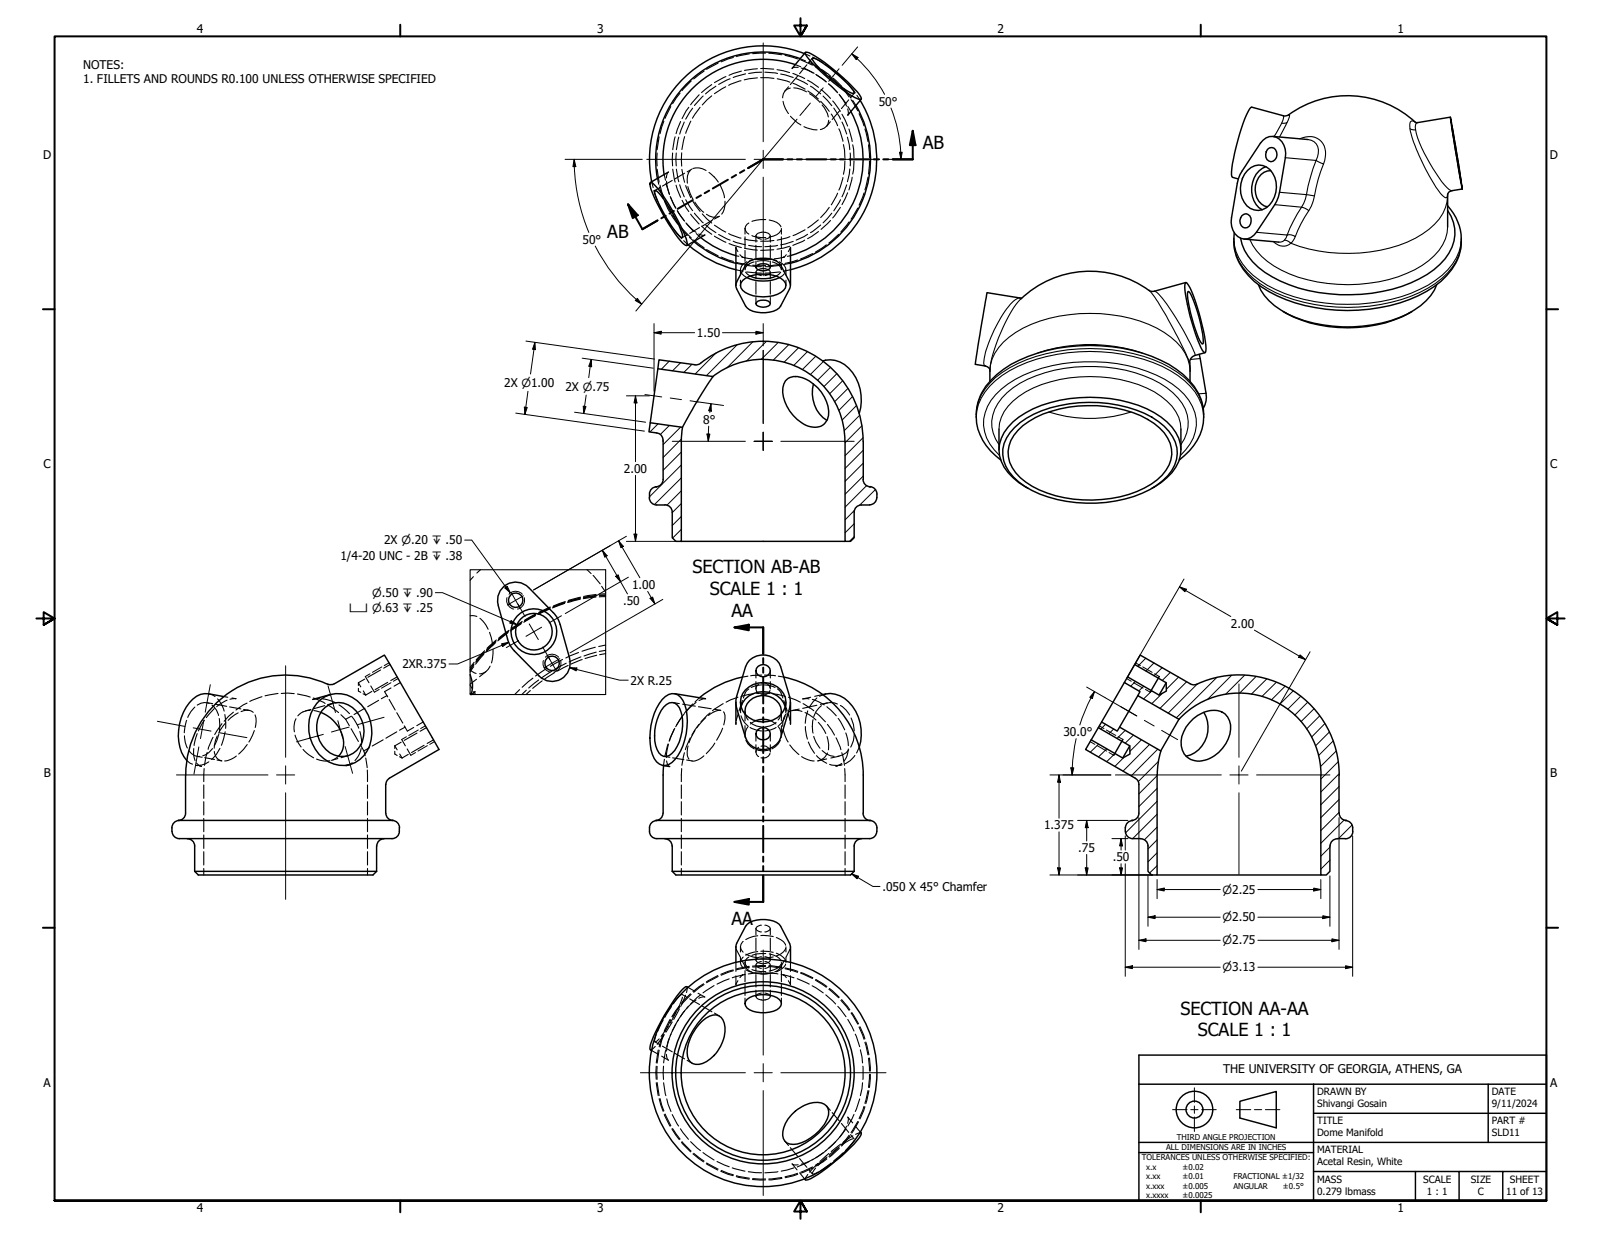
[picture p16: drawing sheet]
<svg xmlns="http://www.w3.org/2000/svg" width="559mm" height="432mm" viewBox="0 0 559 432" stroke-linecap="round" stroke-linejoin="round" font-family="sans-serif">
<defs><g id="words">
<g font-size="6.3">
<text x="322.1" y="52.1">AB</text>
<text x="212" y="83.2">AB</text>
<text x="241.7" y="200.1">SECTION AB-AB</text>
<text x="247.7" y="207.6">SCALE 1 : 1</text>
<text x="255.3" y="215.5">AA</text>
<text x="255.3" y="322.9">AA</text>
<text x="412" y="354.1">SECTION AA-AA</text>
<text x="418.1" y="361.7">SCALE 1 : 1</text>
</g>
<g font-size="4.2">
<text x="68.7" y="11.7">4</text>
<text x="208.4" y="11.7">3</text>
<text x="348.1" y="11.7">2</text>
<text x="487.8" y="11.7">1</text>
<text x="29" y="23.9">NOTES:</text>
<text x="29" y="29">1. FILLETS AND ROUNDS R0.100 UNLESS OTHERWISE SPECIFIED</text>
<text x="306.7" y="36.8">50°</text>
<text x="15.1" y="55.5">D</text>
<text x="540.9" y="55.5">D</text>
<text x="203.3" y="85">50°</text>
<text x="243.3" y="117.7">1.50</text>
<text x="176" y="135.1">2X ⌀1.00</text>
<text x="197.4" y="136.3">2X ⌀.75</text>
<text x="245.4" y="147.9">8°</text>
<text x="15.2" y="163.4">C</text>
<text x="217.7" y="165.1">2.00</text>
<text x="541" y="163.4">C</text>
<text x="134" y="190.1">2X ⌀.20 ↧ .50</text>
<text x="118.8" y="195.4">1/4-20 UNC - 2B ↧ .38</text>
<text x="220.6" y="205.5">1.00</text>
<text x="217.5" y="211.2">.50</text>
<text x="429.6" y="219.1">2.00</text>
<text x="140.5" y="233.3">2XR.375</text>
<text x="220.1" y="239">2X R.25</text>
<text x="371.2" y="257">30.0°</text>
<text x="15.3" y="271.4">B</text>
<text x="541.1" y="271.4">B</text>
<text x="364.4" y="289.5">1.375</text>
<text x="376.4" y="297.4">.75</text>
<text x="388.4" y="300.6">.50</text>
<text x="308" y="311">.050 X 45° Chamfer</text>
<text x="426.9" y="374.6">THE UNIVERSITY OF GEORGIA, ATHENS, GA</text>
<text x="15.2" y="379.3">A</text>
<text x="541" y="379.3">A</text>
<text x="68.7" y="423.2">4</text>
<text x="208.4" y="423.2">3</text>
<text x="348.1" y="423.2">2</text>
<text x="487.8" y="423.2">1</text>
</g>
<g font-size="3.9">
<text x="129.9" y="208.4">⌀.50 ↧ .90</text>
<text x="121.9" y="213.7">⌴ ⌀.63 ↧ .25</text>
<text x="426.7" y="312">⌀2.25</text>
<text x="426.7" y="321.6">⌀2.50</text>
<text x="426.7" y="329.7">⌀2.75</text>
<text x="426.7" y="339.1">⌀3.13</text>
</g>
<g font-size="3.5">
<text x="459.7" y="382.3">DRAWN BY</text>
<text x="520.7" y="382.3">DATE</text>
<text x="459.7" y="386.5">Shivangi Gosain</text>
<text x="520.7" y="386.5">9/11/2024</text>
<text x="459.7" y="392.4">TITLE</text>
<text x="520.7" y="392.4">PART #</text>
<text x="459.7" y="396.6">Dome Manifold</text>
<text x="520.7" y="396.6">SLD11</text>
<text x="459.7" y="402.6">MATERIAL</text>
<text x="459.7" y="406.8">Acetal Resin, White</text>
<text x="459.7" y="412.8">MASS</text>
<text x="496.8" y="412.8">SCALE</text>
<text x="513.3" y="412.8">SIZE</text>
<text x="527" y="412.8">SHEET</text>
<text x="459.7" y="417">0.279 lbmass</text>
<text x="498" y="417">1 : 1</text>
<text x="515.8" y="417">C</text>
<text x="525.7" y="417">11 of 13</text>
</g>
<g font-size="2.8">
<text x="407" y="401.6">ALL DIMENSIONS ARE IN INCHES</text>
<text x="410.7" y="398">THIRD ANGLE PROJECTION</text>
<text x="398.6" y="404.9">TOLERANCES UNLESS OTHERWISE SPECIFIED:</text>
<text x="400" y="408.3">x.x</text>
<text x="400" y="411.6">x.xx</text>
<text x="412.7" y="408.3">±0.02</text>
<text x="412.7" y="411.6">±0.01</text>
<text x="430.5" y="411.7">FRACTIONAL ±1/32</text>
<text x="400" y="415">x.xxx</text>
<text x="400" y="418.3">x.xxxx</text>
<text x="412.7" y="415">±0.005</text>
<text x="412.7" y="418.3">±0.0025</text>
<text x="430.5" y="415">ANGULAR</text>
<text x="447.8" y="415">±0.5°</text>
</g>
</g></defs>
<!-- layer: Hatch (ANSI) -->
<g fill="none" stroke="#000" stroke-width=".35">
<path d="M262.8 119.3l-9.1 9.2M267.5 119.2l-7 6.8M271.6 119.6l-6 5.9M233.6 126l-2.8 2.9M237.6 126.6l-2.8 2.8M241.5 127.2l-2.8 2.8M249.9 123.2l-7.3 7.4M257.3 120.3l-10.7 10.8M275.3 120.3l-5.4 5.4M278.7 121.4l-5 5M281.8 122.7l-4.7 4.9M284.7 124.3l-4.6 4.7"/>
<path d="M287.4 126.2l-4.6 4.5M289.9 128.2l-4.5 4.5M292.1 130.4l-4.5 4.5M294.1 132.9l-4.5 4.5M296 135.6l-4.7 4.6M297.6 138.4l-4.8 4.9M229.7 148l-2.8 2.7M233.6 148.5l-3.2 3.2M237.6 149.1l-6.1 6.1M237.8 157.8l-6.3 6.3M237.8 153.3l-6.3 6.4M299 141.5l-5.1 5.1"/>
<path d="M300 145l-5.3 5.3M300.8 148.7l-5.8 5.9M301.2 152.8l-6.2 6.3M301.3 157.2l-6.3 6.3M237.8 175.8l-3.2 3.1M237.8 171.3l-5.1 5.1M237.8 166.8l-9.3 9.3M237.8 162.3l-11.1 11.1M298.2 178.2l-3.2 3.3M301.3 166.2l-6.3 6.3M301.3 161.7l-6.3 6.3M302.5 169.5l-7.5 7.5"/>
<path d="M305.5 170.9l-5.5 5.4M237.8 180.3l-3.2 3.2M237.8 184.8l-3 3M298.1 187.3l-1.6 1.7M298.1 182.8l-3.1 3.2M396.3 237.9l-1.6 1.6M399.2 239.5l-1.7 1.7M399.9 229.7l-2.8 2.9M402.8 231.4l-2.8 2.9M405.6 233l-2.8 2.9M408.5 234.7l-2.9 2.9M411.4 236.3l-4.3 4.3"/>
<path d="M414.1 238l-9.2 9.3M417.8 238.8l-10.1 10.1M424.6 236.5l-14 14.1M429.9 235.7l-8.5 8.5M434.4 235.7l-6.7 6.7M438.4 236.2l-5.8 5.8M442.1 237l-5.3 5.3M445.5 238.2l-5.1 4.9M448.5 239.6l-4.8 4.7M383.4 259.8l-2.8 2.8M385.9 252.8l-1.7 1.7M388.7 254.4l-1.7 1.7"/>
<path d="M392.7 255l-2.8 2.7M395.6 256.6l-2.9 2.8M398.4 258.3l-4 4M401.3 259.8l-9.3 9.4M402 241.2l-2.8 2.8M405.6 242.1l-3.6 3.5M451.4 241.2l-4.7 4.6M454 243.1l-4.5 4.5M456.4 245.2l-4.5 4.4M458.6 247.5l-4.5 4.4M460.6 249.9l-4.5 4.5M462.4 252.6l-4.6 4.7"/>
<path d="M464 255.5l-4.8 4.8M465.3 258.7l-5.1 5.1M386.3 261.4l-2.9 2.8M389.1 263.1l-2.8 2.8M392.2 264.4l-3.1 3.1M403.9 279.7l-11 11M403.9 275.2l-6.4 6.4M403.9 270.8l-6.4 6.3M404.1 261.5l-9.3 9.3M404.3 265.8l-7 7.1M466.3 262.2l-5.5 5.5M467 265.9l-6 6.1"/>
<path d="M467.4 279.1l-6.4 6.3M467.4 274.6l-6.4 6.3M467.4 270.1l-6.4 6.4M403.9 297.7l-3.2 3.2M403.9 293.2l-3.2 3.2M403.9 288.7l-4.5 4.5M403.9 284.2l-8.5 8.5M464.2 295.7l-3.2 3.2M467.4 283.6l-6.4 6.3M469.1 286.3l-8.1 8.1M471.9 288l-4.7 4.7M403.9 302.2l-2.6 2.5"/>
<path d="M464.2 300.2l-3.2 3.2"/>
</g>
<!-- layer: Hidden (ANSI) -->
<g fill="none" stroke="#000" stroke-width=".38">
<path d="M261.6 18.8l-4.6 .9M267.2 18.5l-4.5 .2M268.4 18.6l4.5 .5M274 19.3l4.4 1.3M280.8 18.7l1.9 .9M283.7 19.9l3.6 2M234.1 37.1l-1.9 4.2M237.4 32.5l-2.6 3.7M240.4 37.5l-2.3 3.9M241.2 28.3l-3.1 3.3M241.7 37.8l-2.4 3.8M244 33.1l-3 3.5"/>
<path d="M244.3 37.5l-2.6 3.8M245.4 33.5l-3 3.3M245.7 24.8l-3.6 2.8M248.4 33.5l-3.3 3.1M248.4 29.5l-3.5 2.8M249.9 30.1l-3.6 2.7M250.6 22l-4 2.2M253.3 30.3l-3.9 2.4M253.4 26.7l-4 2.1M254.8 27.5l-4 2M256 20.1l-4.3 1.5M258.6 28.2l-4.3 1.6"/>
<path d="M258.8 24.8l-4.4 1.5M260.2 25.8l-4.3 1.3M264.4 27.2l-4.6 .7M264.4 24l-4.6 .6M265.5 27.1l4.6 .3M265.5 23.9l4.6 .2M265.8 25.2l-4.5 .5M267 25.2l4.4 .5M271.2 24.3l4.4 1M271.3 27.5l4.4 1.2M272.5 25.8l4.4 1.3M273.3 35.4l.8 2.5 1.1 1.7"/>
<path d="M275.2 30.3l-1.3 1.5M275.8 30.7a3.2 3.2 0 0 0-2.6 3.5M276.7 25.7l4.2 1.7M276.8 29.1l4.2 2M277.1 30.7l2.6 .5 1.8 .9M277.6 22.5l1.9 .8M277.9 27.4l4 2.1M278.4 26.5l-2.6 3M278.6 23.6l-1.3-.1-.8 .4M279.3 20.5l1.9 .8M279.5 20.9l4.1 1.8M279.7 23.7l2.4 .9 1.7 .9"/>
<path d="M280.4 23.7l3.8 1.9M281.6 22.6l-2.5 3.1M281.9 28l3.8 2.5M281.9 31.8l3.7 2.7M282.1 21.7l3.7 1.9M282.6 32.7l3.6 3.1M282.9 30.1l3.5 2.7M283.5 20.3l-1.2 1.5M284.6 23.3l3.8 2.5M284.7 26l3.7 2.6-3.4-2.4M286.4 35.4l3 3.5M286.6 31.2l3.3 3.2"/>
<path d="M286.7 24.2l3.3 2.5M287 36.6l1.8 3 .3 1.2M287.3 33.5l3 3.4M288.1 22.5l3.4 2.5M289.2 29.3l3 2.8M289.2 29.3l3.2 3.1M289.3 26.5l3.4 3M290.1 39.8l2.3 4.1M290.6 35.2l2.7 3.7M290.8 27.3l3 2.9M291 37.7l2.4 3.9M292.2 25.6l3 2.8"/>
<path d="M292.9 32.9l2.4 3.4M293.1 38.7l-2.7 3M293.1 33.3l2.4 3.7M293.5 30.4l2.9 3.4M293.9 39.9l1.9 4.1M294.5 30.9l2.6 3.3M295.8 38l.3 1.2-.2 1M295.9 37.1l1.1 1.8M296 29.2l2.5 3.2M296.2 34.9l-2.5 3M297.1 34.8l2.3 3.9M297.6 35.1l1.2 1.7"/>
<path d="M298.1 32.6l-1.2 1.5M299.1 33.3l1.1 1.7M299.8 39.7l1.8 4.2M229.4 59.1l.7 4.5M229.4 53.4v4.5M230.1 47.8l-.7 4.5M231.7 42.3l-1.3 4.4M234.8 53.4v4.5M234.8 59.1l.8 4.5M235.6 47.8l-.8 4.5M236 53.4v4.5M236.1 59.1l.8 4.3"/>
<path d="M236.9 47.9l-.8 4.4M237.6 42.4l-1.6 4.3M237.9 53.3v4.7M238 59.1l1 4.5M238.8 42.6l-1.6 4.2M239 47.7l-1 4.5M240.9 59.5a5.2 5.2 0 0 0-1 4.4M241.1 42.3l-1.8 4.2M241.6 59l-1.8 1M241.9 58.8a5.5 5.5 0 0 1 4.5 .7M275.9 40.6l2.4 2.3 1.2 .7M280.6 44.2l1.8 .7 2.8 .4"/>
<path d="M289.2 42a3.3 3.3 0 0 1-2.9 3.2M289.8 42.5l-1.3 1.6M292.8 45l1.4 4.3M293.9 42.6l1.6 4.2M294.4 50.5l.4 1.8 .1 2.8M294.9 56.3l-.1 2.7-.4 1.8M295.8 47.9l.8 4.4M296.3 45l1.1 4.4M296.6 59l-.8 4.4M296.7 53.4v4.5M297.6 50.5l.5 4.6M298.1 56.2l-.5 4.6"/>
<path d="M301.9 45l1.1 4.4M303.1 50.5l.4 4.6M303.5 56.2l-.4 4.6M227.5 63.4l.5 2.1M228.2 66.5l1.3 3.9M229.5 62.3l.4 2M229.9 71.3l1.9 3.8M230.2 65.3l1.3 4M230.3 65.5l-1.7 1M230.4 64.6l1.3 4.4M231.8 60.9l.5 2M231.9 70.2l1.8 3.7"/>
<path d="M232.2 70l1.9 4.2M232.3 75.9l2.3 3.5M232.5 63.9l1.2 4M232.7 63.2l.9 4.4M233.3 60.1l-.4 .4-.3 1.6M233.9 68.6l1.9 4M234.1 68.9l1.8 3.7M234.2 74.8l2.3 3.4M234.6 63l-3.4 2M234.8 75.1l2.6 3.7M236 64.6l1.6 4.3M237.1 79.1l2.8 3.1"/>
<path d="M237.2 64.5l1.6 4.2M238.1 69.9l2.3 4M238.1 79.7l3.1 3.3M238.8 77l-2.4-3.5 2.6 3.7M239 60.5l-3.5 2M239.3 64.8l1.8 4.2M239.3 69.7l2.4 3.8M239.4 77.8l2.8 3M239.6 78.1l3.4 3M240.1 65.2l1.8 4.3M241 74.7l3 3.5M241.7 70l2.6 3.8"/>
<path d="M242.4 74.4l3 3.4M242.5 70.5l1.4 2 1.7 1.6M244.2 79.4l-3.5 2.1M244.9 78.9l3.5 2.9M245.1 74.7l3.3 3.2M246.3 78.5l3.6 2.7M246.6 74.8a4.2 4.2 0 0 0 4.4 .7l-1.6 1M247.5 60.2l1.7 1.5 1.5 1.9M248.5 77l-3.5 2M249.4 78.6l3.9 2.4M251.3 64.6l1.2 2.8 .4 1.6M253 70.2a6.4 6.4 0 0 1-1.1 4.5"/>
<path d="M260 79.8l.7 1.5 .7 .4M260 79.8v1.9M261.4 77.9l-1.2 1.1-.2 .8M267.3 76.6l-3.2 .2-1.7 .5M268.5 76.8h.1a4.7 4.7 0 0 1 3.9 2.4M272.7 79.8v1.9M285.6 76.8l-3.7 2.8M286.4 78.5l-3.5 2.7M289.4 72.4l-3 3.5M289.9 77l-3.3 3.1M290.3 74.4l-3 3.4M292.4 67.4l-2.3 4.1"/>
<path d="M293.3 72.4l-2.7 3.7M293.4 69.7l-2.4 3.9M294.2 62l-1.4 4.4M295.5 64.5l-1.6 4.2M295.8 67.3l-1.9 4.1M296.4 77.5l-2.9 3.5M297.4 61.8l-1.1 4.5M299.4 72.6l-2.3 3.9M301.6 67.4l-1.8 4.2M303 61.8l-1.1 4.5M235.2 80.2l2.7 3.1M238.6 84l1.6 1.5"/>
<path d="M239.8 82l-1.7 .9M240.7 82.9l1.5 1.4M242.1 83.8l3.6 2.7M243 81.5l1.5 1.4M243.9 81.7l1.1 .4 1-.1M246.6 87.1l4 2.2M249.4 82.4l4 2.2M250.8 81.9l4 1.9M251.7 89.7l4.3 1.5M254.3 81.5l4.3 1.6M254.4 85l4.4 1.4M255.9 84.2l4.3 1.3"/>
<path d="M256.9 86.4v.1M256.9 94.2l2.4 .5M256.9 91.9l2.4 .5M256.9 89.3l1 .2M256.9 86.6l.7 1.2M257 91.6l4.6 .9M258.3 88.9l1 1M258.4 94.2v1.8M258.4 97.8v1.8M259 89.7l1 .3M259 95.6l1.7 1.3M259.7 89.9l.3 .1"/>
<path d="M259.8 83.4l4.6 .7M259.8 86.7l4.6 .6M260 90l2.6 .4M260 82.7v3.8M260 87.4v3.8M260 92.2v2M260.2 95l1.7 1.4M260.6 94.9l5.1 .4M260.6 92.6l5.1 .5M260.7 91.4a3 3 0 0 0-2.2 3.2M261.3 85.7l4.5 .4M262.4 82.2a10.3 10.3 0 0 0 4.9 .7"/>
<path d="M262.7 92.6l4.5 .1M263.2 91.4a3.6 3.6 0 0 0-3.1 2.6M263.8 90.5h5.1M263.8 82.3a2.02 2.02 0 0 0 1.9 1.2M263.8 95a2.02 2.02 0 0 0 1.9 1.2M263.8 82.3v2.2M263.8 85.6v4.4M263.8 91.1v2.2M263.8 95v2.2M263.8 98.3v4.4M264.2 91.2l1.4-.2 2.9 .2M265.7 81.1h.2"/>
<path d="M265.7 93.8h.2M265.7 81.1a2.02 2.02 0 0 0-1.9 1.2M265.7 93.8a2.02 2.02 0 0 0-1.9 1.2M265.8 90.2l-2 .2-2.1 .6M266.1 81h.5M266.1 93.7h.5M266.8 81.1h.3M266.8 93.8h.3M266.9 90.2l2.1 .2 2.1 .6M267 81.1a2.02 2.02 0 0 1 1.9 1.2 2.02 2.02 0 0 1-1.9 1.2M267 93.8a2.02 2.02 0 0 1 1.9 1.2 2.02 2.02 0 0 1-1.9 1.2M268.9 82.3v2.2"/>
<path d="M268.9 85.6v4.4M268.9 91.1v2.2M268.9 95v2.2M268.9 98.3v4.4M269.6 91.4a3.8 3.8 0 0 1 3.1 2.6M270.1 87.2l-4.6 .2M270.1 83.9l-4.6 .3M271.4 85.7l-4.4 .4M272 91.4a3 3 0 0 1 2.2 3.2M272.1 94.9l-5.1 .4M272.1 92.6l-5.1 .5M272.5 95l-1.6 1.4"/>
<path d="M272.5 80.4a4.7 4.7 0 0 1-4 2.3M272.7 90l-2.5 .4M272.7 82.7v3.8M272.7 87.4v3.8M272.7 92.2v2M272.9 92.2l-4.5 .5M273 89.9l-.3 .1M273.7 95.6l-1.6 1.3M273.7 89.7l-1 .3M274.3 94.2v1.8M274.3 97.8v1.8M274.4 88.9l-1 1"/>
<path d="M275.6 86l-4.4 1M275.7 82.6l-4.4 1.2M275.8 86.6l-.7 1.2M275.9 94.2l-2.5 .5M275.9 91.9l-2.5 .5M275.9 89.3l-1.1 .2M275.9 86.4l-.1 .1M276.9 84.3l-4.4 1.2M278.4 90.7l-4.4 1.2M280.9 83.8l-4.2 1.9M281 80.2l-4.2 2M281.9 81.8l-4 2"/>
<path d="M283.6 88.5l-4.1 1.9M285.7 80.8l-3.8 2.5M288.4 85.5l-3.8 2.5M292.7 81.8l-3.4 3M263.8 103.8v2.2M268.9 103.8v2.2M167.7 198.9l-1.3 1.1M204.9 198.9l1.4 1.3M164.1 214.9l2.3 .3M165.2 201.3l-1.1 1.3M167.5 215.8l1.6 1.7 1.3 2.1M181.9 217.8l-3.8 2.5"/>
<path d="M182.1 217.5l-3.7 2.4M182.1 217.2l-3.7 2.5M182.2 216.9l-3.6 2.4M186.8 215l-4 2.2M186.9 214.5l-3.8 2.2M186.9 214.8l-3.9 2.1M187.1 214.2l-3.9 2.2M191.8 212.6l-4 1.9M192 212.3l-4.1 1.9M192 212.2l-4 1.8M192.1 211.9l-4 1.8M197 210.6l-4.2 1.6"/>
<path d="M197.2 210.4l-4.2 1.6M197.2 210.2l-4.2 1.6M197.3 210l-4.1 1.5M202.5 209.2l-4.4 1.1M202.6 208.7l-4.4 1.2M202.6 208.9l-4.4 1.2M202.6 208.5l-4.2 1.1M207 200.9l2.5 2.9M208 208l-4.4 .7M208 208.4l-4.4 .6M208.1 207.8l-4.5 .7M208.1 207.5l-4.4 .7"/>
<path d="M210 204.7l1.2 1.7M211.3 206.6l.1 .2M211.4 208.3h-2.2M211.4 207.6l-2.2 .2M211.4 207.9l-2.2 .1M211.4 207.3l-2.2 .1M125.1 238.3l.8 1.5M125.1 238.3v1M127.3 237l-2.2 1.3M127.5 236.2l1.3 2.1M129.4 239.5l1.3 2.1M132.8 233.9l-4.4 2.5"/>
<path d="M135.3 238.2l-4.4 2.5M136.1 232l-2.2 1.2M138.6 236.3l-2.2 1.3M139.8 238.3l-2.3 1.2M164.1 239.1l.6 1.2M165.4 232.7l-1.3 1.9M165.4 232.1l-1.3 1.8 2.1 1.2M165.4 231.8l-1.3 1.8M165.5 231.2l-1.4 1.8M166.3 237.1l-2.2 1.7M168.8 228.4l-2.8 3.4M169 227.6l-2.9 3.3"/>
<path d="M169 227.9l-2.9 3.3M169.2 227.1l-3 3.3M169.6 234.4l-2.2 1.8M170.9 220.7l1.1 4.7M171.1 232.5l-.3 .5a3.9 3.9 0 0 1-3.4 2.2M172.1 226.6l-.1 2.7-.5 2.1M172.8 224.5l-3.2 3.1M173 224l-3.2 3.1M173.1 223.8l-3.2 3M173.2 223.4l-3.2 2.9M177.2 220.9l-3.5 2.8M177.4 220.6l-3.5 2.7"/>
<path d="M177.5 220.3l-3.5 2.8M177.7 220l-3.6 2.7M186 236.7l-3.8 3.2M188 237.4l-3.5 2.8M189.2 237.7l-3.3 2.6M191 233.2l-4.1 2.8M192.7 234.3l-3.8 2.4M193.6 234.8l-3.5 2.2M196.3 230.2l-4.2 2.4M197.6 231.5l-3.9 2.2M198.3 232.3l-3.7 2M201.9 227.8l-4.4 1.9"/>
<path d="M202.8 229.3l-4.2 1.8M203.2 230.3l-3.9 1.5M207.8 225.9l-4.7 1.4M208.1 227.6l-4.3 1.4M208.3 228.7l-4.1 1.2M211.4 228.2l-2.1 .3M211.4 227l-2.2 .4M211.4 225.2l-2.4 .5M261 236l-1.9 .3M263.8 234.1v2.6M263.8 237.9v2.6M264.8 238.8l-.8 .8-.2 .9"/>
<path d="M265.6 238.4a2.45 2.45 0 0 1 3.1 1.6M265.9 235.6l-3.9 .3M265.9 239.1l-1.9 .2-1.8 .7M266.8 235.6l3.9 .3M266.8 239.1l1.9 .2 1.8 .7M268.9 234.1v2.6M268.9 237.9v2.6M271.7 236l1.9 .3M64.4 256.9a9 9 0 0 0 1 4.2M65.2 251.5l-.9 4.3M68 246.8l-1.4 1.6-1.1 2M68.8 256.1l-1 4.1"/>
<path d="M71.4 251.4l-2.1 3.7M72.3 245.3l1.9 .3M72.8 242.2l1.4 .4 .9 .5M73 245.6a4.2 4.2 0 0 0-4.2 .5M74 246.1a6 6 0 0 1 2.3 3.6M74.4 257.4l-1.8 4.2M74.8 247.3l-2.8 3.2M75.2 245.8l3.9 .8M75.8 256.9l-.6 1.4-.5 2.9M75.9 244a9 9 0 0 1 2.3 4.2M76.4 256.3l-1.6 4M76.5 250.8l.1 4.4"/>
<path d="M77.5 252.6l-2.6 3.8M78 243.1l1.5 .3M78.5 249.4l.2 4.9M78.6 255.5l-1.3 4.7M78.8 252.3l-2.5 3.6M79.2 244.4l-3.6 2.3M80.1 246.8l4 .7M81 243.6l1.4 .3-2.1 .2M81.5 248.6l-3.3 3.2M83.1 248.9l-2.6 1.7-.9 .9M84.1 248.4a3.9 3.9 0 0 1 4.3 .3M85 247.6l2 .4"/>
<path d="M86.2 245.4l-3.8 2.4M86.3 259.9l-3 3.3M88.8 255l-1.9 4M89 249.6a7.1 7.1 0 0 1 .1 4.3M91.4 243.2l-4.2 1.7M97 242.1l-4.5 .8M98.2 242.1h4.5M103 256.6l.9 2.3 1.2 1.8M103.3 250.9l-.7 2.7 .1 1.9M103.8 242.3l4.5 1M108.3 248a5.5 5.5 0 0 0-4.4 1.9M108.5 247.6l-1.9 .6"/>
<path d="M109.3 243.6l4.2 2M109.5 248l2.5 .7M111.6 243.9l-2.4 .3M112.7 244l2.9 .7 1.7 .7M113.3 246.3l-3.8 1.1M114.5 246.1l3.7 2.6M116.2 245.5l-1.9 .5M118.3 246.1l3.7 3M119 249.5l1.6 1.6M120.6 251.1l1.3 2.2M122.6 254.4l2.5 4.4M122.6 250l-2 1.1"/>
<path d="M122.8 250.1l2.4 4.1M125.1 240.3v.9l.8 .5M125.6 255.3l.6 2.8v2M125.7 259.9l1.3 2.2M126.7 242.2l.9 .4M126.8 241.2l.8 1.4M127.4 247.2l-3.8 2.2M129.8 241.4l-2.2 1.2M132.1 244.5l-3.8 2.2M133.7 258.3l-3.8 2.1M135.1 242.8l-2 1.1M135.8 244.2l2.1 3.6"/>
<path d="M136.5 240.2l-2.3 1.2 1.1 1.9M138.5 248.8l2.1 3.6M138.5 255.5l-3.8 2.2M140 259.1l-2.2 1.2M140.2 258.1l1.3 2.2M141.1 253.4l1.1 1.8 2.2-1.3M141.4 253.8l-2 1.1M145.5 255.9l-4.4 2.5M147.7 252l-2.2 1.3M148.8 254l-2.2 1.3M151.3 258.3l-2.2 1.2M164.7 242l-.6 .1"/>
<path d="M165.4 241.4l.6 1M165.8 241.5l-.5 .3M181.4 240.7l-1.8 1.7M183.7 240.9l-1.6 1.5M185.1 241l-1.5 1.4M233.2 259.7l-1.1 4.3M233.3 259.8l-.7 4.6M234.9 245.2l2.2 .4M235.3 254.6l-1.7 4.1M235.5 254.3l-1.8 4.3M238.2 249.9l-2.4 3.8M238.3 245.8l4.4 .7"/>
<path d="M238.8 249.3l-2.7 3.9M240.9 257.6l-1.7 4.1M241.7 245.7l-2.9 3.3M242.6 255l-2.1 4.3M243 245.2l-3.5 3.2M243.8 246.7l4.4 .7M244 252.9l-2.5 3.7M244.2 243.5l-1.6 1.5M246.3 243.9h-.7l-1.6 .6M246.3 250.5l-3.1 3.6M247.8 248.9l-3.1 3.1M249.4 247.6l2.1 .4a6.3 6.3 0 0 0-4.2 1.7"/>
<path d="M249.5 259.4l-3 3.7M252.2 254.2l-2.1 4.2M252.4 245.6l-3.7 2.5M252.5 248.5a4.6 4.6 0 0 1 .1 4.5M256.9 252.2v.6M257.6 243.4l-4.2 1.7M257.7 249.1l-.7 2.4M258.4 245.1v1.1M258.4 247.3v1M258.6 246.7l-.1 2.1M258.6 249.9l1.3 2.4 1 1M259.1 244.5l-1.2 3.7"/>
<path d="M260 248.3v3.4M260 253.3v3.3M260.2 249.4l.9 1.9M260.3 258.4l.7 1.3 2.3 1.7M261.2 253.5a4.8 4.8 0 0 0-1.1 3.9M261.4 240.5h-.1a4.2 4.2 0 0 0-1.8 3.1M261.8 253.9l2.1 .9 1.9 .3M261.9 252.2a6.1 6.1 0 0 0 3.9 1.5M263 242.2l-4.4 .9M263.7 251.6l-1.8 1.1M263.8 240.5l.2 .8 .8 .8M263.8 256.2v2.5"/>
<path d="M263.8 260v2.5M264.1 242.1h4.5M268.7 241a2.39 2.39 0 0 1-3.1 1.5M268.9 256.2v2.5M268.9 260v2.5M269 251.6l1.8 1.1M269.7 242.2l4.4 .9M270.9 252.2a6.4 6.4 0 0 1-4 1.5M270.9 253.9a8.4 8.4 0 0 1-4 1.2M271.3 240.5h.2a4.5 4.5 0 0 1 1.7 3.1M271.5 253.5a4.8 4.8 0 0 1 1.1 3.9M272.4 258.4l-.7 1.3-2.3 1.7"/>
<path d="M272.6 249.4l-1 1.9M272.7 248.3v3.4M272.7 253.3v3.3M273.4 254.7l.5 2 1.2 2.3M273.6 244.5l1.2 3.7M274.1 249.9l-1.2 2.4-1.1 1M274.1 246.7l.2 2.1M274.3 245.1v1.1M274.3 247.3v1M274.4 249.2a5.4 5.4 0 0 0-1.2 4.4M275.1 249.1l.6 2.4M275.2 243.4l4.1 1.7"/>
<path d="M275.8 252.2l.1 .6M279 247.5l-2.5 .5M279.9 248.3l-2.3-.4-2.3 .6M280.3 245.6l3.7 2.5M281 248.7l1.4 .8 2.4 1.8M281.1 253.6l.7 4.4M281.9 248.2l-.6 2.1-.2 2.2M282.1 259l2.2 4M283 243.4l-2.8 .6h2.2M283.5 244.2l2.3 .8 1.9 1.1M283.8 251.2l-.3 2.4 .3 2.3M284 257a10.2 10.2 0 0 0 2.2 4.2"/>
<path d="M284.9 248.9l3.2 3.1M285.1 243.6l-1.3 1.4-1.4 2.1M285.1 246.2l-4.9 1.1M285.6 252.2l1.1 1.2 1.5 2.6M286.7 246.3a7.4 7.4 0 0 0-2.7 3.8M287.1 242.4l-2.7 .7M287.7 245.7a5.3 5.3 0 0 1 4.6 0M288.2 242.3l-2.1 .8M288.6 246.7l3.2 3.2M288.7 257.1a8.8 8.8 0 0 1 .4 4.6M288.8 252.9l2.5 3.7M288.8 245.4l-2.5 .5"/>
<path d="M291.8 257.6l1.7 4.1M292.5 250.8l2.3 4M293.3 246.3a8.6 8.6 0 0 1 3.2 3.3M295.2 255.8l.6 2.2 .3 2.3M297.1 250.6a10 10 0 0 1 1 4.5M298.1 256.3a8.4 8.4 0 0 1-1.2 4.5M65.2 265.4l2 1.4M65.9 262.1a4 4 0 0 0 3.8 1.9M67.6 261.3v1.8l.5 2.4M68.3 267.1l.7 .2M68.6 266.4l.9 .8 .9 .3-.7-.1M68.8 264l1.7 .4"/>
<path d="M71.1 274v4.7M71.1 279.8v4.7M71.2 268.3l-.1 4.6M71.4 264.5l3.5 .6M72.3 262.6l-.9 4.5M72.9 265.9a6.4 6.4 0 0 1-4.6 1.2M74.2 261.3a6.1 6.1 0 0 1-3.5 2.5M74.8 262.3a3.3 3.3 0 0 0 2.5 3.3M75.8 265.3l1.7 .3M76.8 261.2l-1.2 2.1-1.7 1.8M82.5 263.9l-1.6 1-2.5 .7M105.8 261.6l1.3 1.4 2.4 1.5"/>
<path d="M110.5 265l3 .7 1.6-.1M117.9 264.8l-2.2 .6M118.2 264l-2 1.2M121.3 263.8l-2.2 .7M122.9 266.3l-2.1 1M126 261.3l-.6 2-1.5 2.2M127 262.1l.4 1.7M127.6 264.6l.5 3.4M128.2 268.8l.1 4.1M128.3 274v4.7M128.3 279.8v4.7M129 261l-2 1.1"/>
<path d="M137.8 260.3l.8 1.4M137.8 260.3v1M137.8 262.3v.9l.8 .5M139.4 264.2l.9 .4M139.5 263.2l.8 1.4M142.1 261.4l1.3 2.3M142.5 263.3l-2.2 1.3M148 260.2l-4.4 2.5M231.8 264l2 .4M231.9 265l-.3 2.2M232.7 265.6l.6 1.8 .4 .2M234.8 264.5l3.9 .7"/>
<path d="M237.8 274v4.7M237.8 279.8v4.7M237.9 268.3l-.1 4.6M238.9 262.8l-.9 4.3M239.6 265.3l2 .3M240.2 260.4a4.6 4.6 0 0 0 .3 4.6M245.7 263.8a5.4 5.4 0 0 1-4.3 1.8M263.8 262.5l.2 .8 .8 .8M264.3 261.7a5.8 5.8 0 0 0 4.1 0M264.8 260.9l-.8 .8-.2 .8M265.6 260.5a2.35 2.35 0 0 1 3.1 1.5M268.7 263a2.35 2.35 0 0 1-3.1 1.5"/>
<path d="M275.7 260l3.1 3.4M279.8 264.1l2.3 1.1 2.1 .4M285 263.8l2 1.8 1.5 .8M287 262l1.3 1.1 1.5 .7 1.3 .2M288.5 264.9l-2.9 .7M288.8 262.8v.1a4.7 4.7 0 0 1-3.5 2.7M289.6 266.8a7.8 7.8 0 0 0 4.3 .2M292.9 264l-2.9 .6M293.6 267.1l-.6 .1M293.8 262.8l1 4.3M293.8 266.5l-2 1 .6-.2M294.8 268.3l.2 4.6"/>
<path d="M295 274v4.7M295 279.8v4.7M296.1 261.4l-.6 2.8-.9 1.5M296.2 261.7a5.7 5.7 0 0 1-3.9 2.3M298.4 263.7a7.6 7.6 0 0 1-3.4 2.9M299.9 260.8l-.9 2M71.1 285.7v4.6M71.1 291.5v4.7M71.1 297.3v4.6M128.3 285.7v4.6M128.3 291.5v4.7M128.3 297.3v4.6"/>
<path d="M237.8 285.7v4.6M237.8 291.5v4.7M237.8 297.3v4.6M295 285.7v4.6M295 291.5v4.7M295 297.3v4.6M71.1 303.1v2.3M128.3 303.1v2.3M237.8 303.1v2.3M295 303.1v2.3M255.9 338.6l-4.3 1.5M256 338.8l-4.3 1.6"/>
<path d="M256.9 330.5v.4M256.9 336v3.1M257 331.3l1.4 2.8M258.4 330.5l.2 .8 .8 1.1M258.4 336l.2 .9 .8 1M258.4 330.5v1.8M258.4 334.1v1.9M259 335.3a5.8 5.8 0 0 0 3.3 4M259.4 328.6l-.8 1-.2 .9M259.4 334.1l-.8 1-.2 .9M260 336l.2 .7 1.2 1.2M260 336v1.9"/>
<path d="M260 338.8v3.9M260.3 333.1l2.6 1 1.6 .2M260.3 338.5l1.1 .6 3.1 .8M261.4 334.1l-1.2 1.1-.2 .8M261.5 337.3l-4.5 1M261.6 337.6l-4.6 .9M262.4 338.5a10.3 10.3 0 0 0 4.9 .7M263.7 339.7a10.8 10.8 0 0 0 5.3 0M263.8 324.2a2.11 2.11 0 0 0 1.9 1.1M263.8 336.9a2.11 2.11 0 0 0 1.9 1.1M263.8 335.2a1.85 1.85 0 0 0 1.9 1.1M263.8 324.2v2.1"/>
<path d="M263.8 327.5v4.4M263.8 332.9v2.3M263.8 336.9v2.1M264.5 326.6l-1.6 .3-2.6 1.1M264.5 332.2l-1.6 .2-2.6 1M265.6 326.6l4.3 .4M265.6 332l4.3 .4M265.7 336.4h.2M265.7 323a2.02 2.02 0 0 0-1.9 1.2M265.7 335.7a2.02 2.02 0 0 0-1.9 1.2M265.7 333.9a2.02 2.02 0 0 0-1.9 1.3M265.8 339.6l-4.6 .4"/>
<path d="M266.1 336.4h.5M266.8 336.4h.3M267 339.6l4.5 .4M267 323a2.02 2.02 0 0 1 1.9 1.2 2.11 2.11 0 0 1-1.9 1.1M267 335.7a2.02 2.02 0 0 1 1.9 1.2 2.11 2.11 0 0 1-1.9 1.1M267 333.9a2.02 2.02 0 0 1 1.9 1.3 1.85 1.85 0 0 1-1.9 1.1M267.2 337.4l-4.5 .2M267.2 337.1l-4.6 .1M267.3 332.9h-.2a9.3 9.3 0 0 0-4.7 .6M268.4 337.4l4.5 .5M268.4 337.1l4.5 .5M268.5 333h.1a4.9 4.9 0 0 1 3.9 2.4"/>
<path d="M268.9 324.2v2.1M268.9 327.5v4.4M268.9 332.9v2.3M268.9 336.9v2.1M269.9 334l-4.3 .4M269.9 339.5l-4.3 .4M271 327.3a5.3 5.3 0 0 1 3.2 2.6M271 332.7a5.1 5.1 0 0 1 3.2 2.8M272.5 336.6a5 5 0 0 1-4 2.4M272.7 336v1.9M272.7 338.8v3.9M273.7 335.3a5.4 5.4 0 0 1-3.3 4"/>
<path d="M274 338.1l4.4 1.3M274.1 337.9l4.3 1.2M274.2 331a4.2 4.2 0 0 1-3.2 2.7M274.2 336.5a4.5 4.5 0 0 1-3.2 2.7M274.3 330.5v1.8M274.3 334.1v1.9M275.7 331.3l-1.3 2.8M275.9 330.5l-.1 .4M275.9 336v3.1M279.5 339.7l4.1 1.9M279.5 339.5l4.2 1.8M231.5 356.1l-2 4"/>
<path d="M233.3 358.1l-2.5 3.7M233.9 355.9l-2.1 4.1M234.1 356l-1.9 4.1M234.4 351.3l-2.4 3.9M234.6 356.7l-2.2 3.6M235.8 357.5l-1.9 4M236 353.3l-2.1 3.9M236.9 355.9l-2.3 4M237.1 352.2l-2 3.7M237.1 351.2l-2.6 3.7M237.4 351.3l-2.6 3.7M238 347.2l-1.7 1.4-1.3 1.8"/>
<path d="M238.1 347.2l1.7 1M238.2 348.1l-1.7 4.2M239 352.9l-2.6 3.7M239.3 347.4l-1.7 3.9M239.7 344.4l.2 .3-.3 1.8M240.2 344.7l2.3 1.3M240.3 351.3l-2.8 3.6M240.7 348.7l3.5 1.9M241 346.9l-3.1 3.3M241.2 347.2l-3.1 3.3M243 349.1l-3.4 2.9M243.6 346.7l2.4 1.3h-1l-1.1 .5"/>
<path d="M244.5 347.3l-3.5 3.2M245 351.2l3.5 2M245.6 343.4l-3.7 2.7M245.7 343.7l-3.6 2.7M249.2 344l-3.8 2.6M249.4 353.6l1.7 1M250.5 340.6l-4 2.2M250.6 340.8l-4 2.2M254.5 341.7l-4.2 1.8M256.9 340.6v3.2M257.6 342.3l-.7 1.1M259.3 340.3l-1 .9"/>
<path d="M259.7 340.2h.3l-4.4 1.1M260 343.7v3.8M260 348.4v1.9M263.8 347.9a1.85 1.85 0 0 0 1.9 1.1M263.8 340.2v4.4M263.8 345.6v2.3M265.7 349.1h.2M265.7 346.6a2.02 2.02 0 0 0-1.9 1.3M266.1 349.1h.5M266.8 349.1h.3M267 346.6a2.02 2.02 0 0 1 1.9 1.3 1.85 1.85 0 0 1-1.9 1.1M268.9 340.2v4.4"/>
<path d="M268.9 345.6v2.3M272.7 340.2l4.4 1.1M272.7 343.7v3.8M272.7 348.4v1.9M272.7 340.2h.3M273.4 340.3l1 .9M275.1 342.3l.7 1.2M275.9 340.6l-.1 3.1M278.3 341.6l4.1 1.9M283.5 344.1l3.8 2.5M284.6 342.1l3.8 2.5M284.7 341.9l3.9 2.5"/>
<path d="M288.2 347.3l3.5 3.2M289.3 345.3l3.4 3M289.5 345.1l3.4 3M292.4 351.3l2.9 3.6M293.5 349.2l2.9 3.5M293.8 348.9l2.8 3.6M295.9 355.9l2.2 4M297.1 353.6l2.3 3.9M297.3 353.4l2.4 4M299.8 358.5l1.8 4.3M300.2 358.4l1.7 4.2M227.5 366.7l2.3 1.3"/>
<path d="M228.6 363.7l1.7 1M228.7 365.3l-.8 .8-.9 .4M229 361.1l-.5 1.5v1.1l.9-.4 .7-.7M229 378l.7 4.5M229 372.2v4.5M229.4 377.9l.7 4.5M229.4 372.2v4.5M229.7 366.5l-.7 4.5M230.1 366.6l-.7 4.5M231.2 365.2l3.4 2M231.5 361.1l-1.4 4.3M231.6 372.2v4.6"/>
<path d="M231.6 378l.8 4.5M231.7 361.1l-1.3 4.4M231.8 361.2l-2.4 3.4M232.4 366.5l-.8 4.5M232.6 368l.3 1.6 .4 .5-2.4-1.4M233.6 362.6l-.9 4.3M234.2 361l-1.5 4.4M235.5 367.7l3.5 1.9M239.8 370.1l1.8 1.1M298.5 361l1.5 4.4M300.3 366.5l.8 4.5M301.1 378l-.8 4.5"/>
<path d="M301.2 372.2v4.6M301.9 363.9l1.1 4.3M302.2 363.7l1.1 4.5M303.1 369.4l.4 4.5M303.5 375l-.4 4.6M303.5 369.3l.3 4.6M303.8 375l-.3 4.6M230.1 383.5l1.4 4.4M230.4 383.5l1.3 4.3M231.8 389l2.1 4.1M232.2 388.9l1.9 4.1M232.7 383.6l1.5 4.4"/>
<path d="M234.5 394.1l2.6 3.7M234.6 389.1l2.3 4M234.8 394l2.6 3.6M237.5 394l2.8 3.7M237.9 398.7l3.1 3.4M238.1 398.5l3.1 3.3M241 398.5l3.5 3.1M273.9 398.3l1.3 1.6M288.5 386.1l1.3 1.5M290.4 388.4l2.7 3M291.7 398.5l-3.5 3.2M292.4 397.8l-3.2 3.1"/>
<path d="M293.4 399.4l-3.3 2.6M293.7 392.2l2.5 3.1M295.3 394.1l-2.9 3.6M295.5 393.1l-2.4 3.8M296.4 396.3l-2.9 3.5M296.6 396.5l-2.8 3.5M296.9 396l1.2 1.6M297.6 392l-1.7-2 .2 .8-.3 1.3M297.7 396.5l-3.4 2.3M297.8 397.5l-1.4 .5-2.5 1.7M298 398.2l-2.9 3.4M298.1 389l-2.2 4.1"/>
<path d="M298.5 393.1l1.7 2M299.4 391.5l-2.3 3.9M299.7 391.6l-2.4 3.9M300 383.6l-1.5 4.4M300.6 395.5h-1l-1 .5M301.6 386.2l-1.8 4.3M301.9 386.3l-1.7 4.3M303 380.7l-1.1 4.4M303.3 380.7l-1.1 4.6M241.9 402.8l3.7 2.8M242.1 402.6l3.6 2.7M245.4 402.3l3.8 2.6"/>
<path d="M246.5 406.2l4 2.2M246.6 406l4 2.1M250.3 405.4l4.2 1.9M251.6 408.9l4.3 1.5M251.7 408.6l4.3 1.5M255.6 407.7l4.4 1.1M257 410.7l4.5 .9M257 410.4l4.6 .9M261.2 409l4.6 .4M262.6 411.7l4.6 .2M262.7 411.4l4.5 .1M271.5 409l-4.5 .4"/>
<path d="M272.9 411l-4.5 .5M272.9 411.4l-4.5 .5M275.8 400.6l2.6 3.1M277.1 407.7l-4.4 1.1M278.4 409.6l-4.4 1.2M278.4 409.9l-4.3 1.2M278.6 406.6l-1.3 .1-.8-.4 1.7 2.1M279.1 404.4l2.5 3.1M279.1 409.4l1.7 2.1M281.9 410l-.8 1.5v.4M282.3 408.2l1.2 1.6M282.4 405.4l-4.1 2"/>
<path d="M283.6 407.4l-4.1 1.8M283.7 407.7l-4.2 1.8M283.8 404.7l-4.1 1.7M284.7 407.7a2.04 2.04 0 0 0-1 2.1l1.8-.6M285.4 406.1l-2.8 3.1M287.3 402.4l-3.8 2.5M288.4 401.6l-3.7 2.5M288.4 404.3l-3.8 2.5M288.6 404.6l-3.9 2.5M288.7 403.9l-3.3 3M289.3 402.7l-3.1 2.7M290.1 406l-3.7 2.6"/>
<path d="M292.7 400.6l-3.4 3.1M292.9 400.9l-3.4 3M293 400.3l-3.5 2.8M294.3 402.4l-3.3 2.9"/>
</g>
<!-- layer: Visible (ANSI) -->
<g fill="none" stroke="#000" stroke-width=".51">
<path d="M280.8 18.7a39.7 39.7 0 0 0-53.3 44.8M281.1 18.3l-4.6 5.6M281.2 18.2a14.3 14.3 0 0 1 6.3 3.4 57.3 57.3 0 0 1 13 12.3l.2 .5-.2 .3a12.5 12.5 0 0 1-6.3-3.3 59.9 59.9 0 0 1-13-12.3zM277.5 22.5a35 35 0 0 0-45.7 38.4M279.3 20.5a37.5 37.5 0 0 0-49.9 41.8M283.7 20.3a25.7 25.7 0 0 1 9 6l3.7 3.5 1.5 1.8 .2 1a3.7 3.7 0 0 1-2.8-1.1 46 46 0 0 1-11.6-10.5zM297 38.9a34.9 34.9 0 0 1-21.1 50.3M298.8 36.8a37.5 37.5 0 0 1-22.9 55.1M300.2 35a39.7 39.7 0 0 1-24.3 59.2M300.6 34.6l-4.7 5.6M435.4 59.5a5.5 5.5 0 0 1 9.5 2.4 8.9 8.9 0 0 1-4.3 11.3 5.8 5.8 0 0 1-7.1-4 9.5 9.5 0 0 1 1.9-9.7zM440.8 49a4.6 4.6 0 0 1 4.9-1 4.6 4.6 0 0 1 2.9 4v3.1l-2.4 13.6-1.3 2.7-6.4 9.7a4.5 4.5 0 0 1-4.3 2.3 4.5 4.5 0 0 1-3.9-3l-.6-2.9 .1-1.4 2.4-13.7 1.4-2.8z"/>
<path d="M441.8 58.2a8.8 8.8 0 0 0-1.3 15M442.4 52.1a1.96 1.96 0 0 1 2.4-.3 1.96 1.96 0 0 1 .9 2.2 1.98 1.98 0 0 1-1.5 2.3 1.98 1.98 0 0 1-2.4-1.4l.2-1.9zM443.5 59.6a6.3 6.3 0 0 0-5.2 8.1 5.4 5.4 0 0 0 4.1 4.5M444.3 47.6l12.2 1.1M494.1 42.8a35.1 35.1 0 0 0-44.8-2.5l-.9 .2-11.5-3.1a11.5 11.5 0 0 0-3.1 5.8 68 68 0 0 0-4 17.8l.4 .9 2 .6M506.2 40.9l4.1 25.1zM506.2 40.9l-11.4 1.9-.8-.1M506.7 44.1l3.1 18.7zM226.9 63.8l.3-.1a16.3 16.3 0 0 1 5 5.8 65.6 65.6 0 0 1 7.6 15v1.1a2.39 2.39 0 0 1-2.2-1.5 66.9 66.9 0 0 1-10.7-19.1zM228.5 66.5a3.2 3.2 0 0 1 2.3 1.8 49.8 49.8 0 0 1 7.5 14l-.2 .7a24.7 24.7 0 0 1-6.5-8.6l-2.2-4.7a4.8 4.8 0 0 1-.9-3.2zM233.3 60.1l-6.3 3.6M433.5 75.3a1.92 1.92 0 0 1 2.3-.3 1.92 1.92 0 0 1 .9 2.2 2.02 2.02 0 0 1-2.1 2.4 2.02 2.02 0 0 1-1.8-2.6z"/>
<path d="M505.3 67.8v11.4M505.3 73.5a13.5 13.5 0 0 1-1 16.9 37.9 37.9 0 0 1-21.8 11.3 60.6 60.6 0 0 1-35.7-3.6 24 24 0 0 1-13.3-12.8l-.5-2.2M505.3 71.8a17.9 17.9 0 0 1-2.4 26.4 47.7 47.7 0 0 1-25 9.7 59.8 59.8 0 0 1-35.1-6.2 22.2 22.2 0 0 1-12-14.8v-5.7M510.3 66l-3.4 .5a1.68 1.68 0 0 0-1.6 1.4M240.2 85.4a39.7 39.7 0 0 0 16.6 8.8M242.2 84.3a37.5 37.5 0 0 0 14.6 7.6M244.5 82.9a34.9 34.9 0 0 0 12.3 6.3M246 82l-6.3 3.7M256.9 86.4v13.2M259.2 97.9a12.7 12.7 0 0 1 13.3-.7 2.61 2.61 0 0 1 1.8 2.4 2.61 2.61 0 0 1-1.8 2.5 12.8 12.8 0 0 1-13.3-.8 2.31 2.31 0 0 1 0-3.4zM260.7 96.9a14.1 14.1 0 0 0 11.4 0M260.8 91.8a10.1 10.1 0 0 1 11.2 0l3.8 7.5-.2 1.5-3.1 6a7.4 7.4 0 0 1-6.9 2.4 6.7 6.7 0 0 1-5.4-2.4l-3.1-6-.2-1.5 3.3-6.8z"/>
<path d="M261.9 96.4a11.6 11.6 0 0 0 9 0M264 92.8a3.9 3.9 0 0 1 4.7 0l.2 .5a2.6 2.6 0 0 1-3.5 1.1l-1.4-.6-.2-.5zM275.9 86.4v13.2M413.8 98.7l.2-.1 .3 .3a44 44 0 0 1 5.2 14.5l1.4 7.1a2.37 2.37 0 0 1-.4 2.6 13.6 13.6 0 0 1-3.2-6.4 61.8 61.8 0 0 1-3.7-17.4zM413.9 98.6l-11 3.1h-.9l-.9-.4M434.1 83.4l12.2 1.1M439.2 99.4a20.1 20.1 0 0 0 10.3 10.3 50.7 50.7 0 0 0 41.7 0 20.1 20.1 0 0 0 10.3-10.3M264 105.5a3.9 3.9 0 0 1 4.7 0l.2 .5a2.6 2.6 0 0 1-3.5 1.1l-1.4-.6-.2-.5zM356.6 104l-12-1.8-4.2 24.8v.2l3.5 .6a1.91 1.91 0 0 1 1.6 1.2M401.1 101.4a34.9 34.9 0 0 0-44.9 3.1M414.6 101.9l.2-.2a14.5 14.5 0 0 1 2.8 6.2 43.4 43.4 0 0 1 2.4 11.9l-.2 .3a3.5 3.5 0 0 1-1.6-2.4 52.5 52.5 0 0 1-3.7-15.3zM447.9 108.8a47.5 47.5 0 0 0 44.9 0"/>
<path d="M229.6 128.7l-2.7 18.9M242.6 127.4l1.2-.2a35 35 0 0 1 37.2-4.8 35 35 0 0 1 20.2 31.6M242.6 127.3l-12.6-1.7-.4 3.1 19.3 2.7M248.9 131.4a178.7 178.7 0 0 0-10.7 17.8M266.4 125.4a28.6 28.6 0 0 0-17.6 6M266.4 125.5a28.5 28.5 0 0 1 28.5 28.5l.1 35h1.9l1.2-1.3 .1-9.5 .9-1.4 1.5-.5M274.1 133a5.4 5.4 0 0 1 6.7-.9 13.7 13.7 0 0 1 8.4 12.9 4.9 4.9 0 0 1-7.1 3.8 14.4 14.4 0 0 1-8.9-13.4zM283.9 134a11.6 11.6 0 0 0 4.7 12.7M287.1 126a9.2 9.2 0 0 1 10.5 4 16 16 0 0 1 2.3 14.3M345.5 128.8v4.3M415.4 129.5v3.6M418.6 123.7l2.3 13.6a7.4 7.4 0 0 1-.9 5.2"/>
<path d="M420.6 123.1l-3.5 1a2.78 2.78 0 0 0-1.7 3.6v1.9M231.4 153.6v.4M231.5 154.1l-.1 13.8-.9 1.5-2.9 1.1-.7 .8-.2 1.1M238.2 149.2l-11.3-1.6-.4 3.1 2.7 .4a2.51 2.51 0 0 1 2.3 2.6M238.2 149.2l-.4 4.9v34.9h-1.9l-1.3-1.3v-9.5l-.9-1.4-1.6-.6M301.3 154.1v13.3M348.7 149.8v7.2M354.1 149.2a32.7 32.7 0 0 1 19-8.2 47.3 47.3 0 0 1 28.9 4.6 16.7 16.7 0 0 1 8.8 10.7 12.4 12.4 0 0 1-5 11.5 38.2 38.2 0 0 1-23.2 7.8 44.5 44.5 0 0 1-24.9-5.8 14.9 14.9 0 0 1-7.7-11 11.5 11.5 0 0 1 4.1-9.6zM355.3 150.2a32.7 32.7 0 0 1 21-8.5 43.2 43.2 0 0 1 24.3 4.7 14.2 14.2 0 0 1 8.4 12.2 14.1 14.1 0 0 1-7.2 10.4 44.1 44.1 0 0 1-33.4 4 26.9 26.9 0 0 1-13.9-8 10.5 10.5 0 0 1 .8-14.8zM412.2 149.8v7.2M226.6 173.7l.3 1.1 1.2 1.2 1.1 .3h2.9M226.7 172.5v1.2"/>
<path d="M300.7 176.3h2.8M301.2 167.4l.6 1.6 .9 .7 1.1 .2h-.3M303.5 169.9l1.6 .5 .7 .9 .3 1.1M306 173.7l-.5 1.6-.9 .7-1.1 .2M306.1 172.5v1.2M349.3 160.6a18.6 18.6 0 0 1-8.3-18.6l.2-1.2a20.2 20.2 0 0 1 9.1-11.9 56.3 56.3 0 0 1 37.7-7.9 47.1 47.1 0 0 1 25 9.7 18.4 18.4 0 0 1 7.1 13.9 17.7 17.7 0 0 1-6.7 14.4l-1.8 1.6M358.9 170.5a20.2 20.2 0 0 1-9.4-9.4 11.3 11.3 0 0 1 2.4-12 31.3 31.3 0 0 1 18.1-9.4 49.4 49.4 0 0 1 32.9 4.4 17.1 17.1 0 0 1 9.1 10.9 12.4 12.4 0 0 1-4.7 11.8l-2 1.7-3.3 2M237.8 189h57.2M184.5 205.1a6.3 6.3 0 0 0-7.7-1.1 6.3 6.3 0 0 0-2.9 7.2l3.3 11.9M184.5 205.1l9.1 9.3 1.1 1.7 .8 1.9M195.5 218l3.3 11.8M114.4 238.9a34.9 34.9 0 0 0-49.6 31.6"/>
<path d="M116.7 238.7l-1.4 .3-.9-.2M116.7 238.7l17.5-10 2.4 4 16.6 28.9-17.3 10.1M164.1 235.5a8.6 8.6 0 0 1 .2 6.9M177.1 223.1l.8 1.9 1.2 1.7 9.1 9.3M198.8 229.9a6.3 6.3 0 0 1-3 7.1 6.3 6.3 0 0 1-7.6-1M259.1 236.3a35 35 0 0 0-14.9 7.2M261.6 230.4a6.8 6.8 0 0 1 10.9 2.3l3.3 11.7-.2 2.8-3.1 10.3a6.6 6.6 0 0 1-6.1 4.2 6.6 6.6 0 0 1-6.2-4.2l-3.1-10.3-.2-2.8 3.3-11.7zM264.6 232.6a2.45 2.45 0 0 1 2.9-.3 2.45 2.45 0 0 1 1.2 2.6 2.6 2.6 0 0 1-2.7 1.3 2.6 2.6 0 0 1-2.2-2.1l.2-.8zM273.6 236.3a35 35 0 0 1 27.7 34.2v13.3M392.4 238.3l-7.9 13.7M393.6 236.3l-1.2 2 5.5 3.1-.8 1.4 14.4 8.3-6.4 11-14.3-8.3-.8 1.4-5.5-3.2-1.2 2 11 6.3 .1 2.9-2.5 1.4-11-6.3M393.6 236.3l11 6.3 2.5-1.4-.1-2.9-11-6.3 2-3.3 17.4 10a2.36 2.36 0 0 0 2.4 .1 35 35 0 0 1 49.6 31.7"/>
<path d="M396 232l-2.4 4.3M404.6 236.2l-3.2 5.4M407 238.3l-2.4 4.3M78 243.1l-5.2-.9a7.9 7.9 0 0 0-7.8 4.7 17.7 17.7 0 0 0-.8 17.3l1 1.2M112 244.2a10.5 10.5 0 0 1 15.4 3.5 13.4 13.4 0 0 1-1.8 17.4 10.5 10.5 0 0 1-15.5-3.5 13.5 13.5 0 0 1 1.9-17.4zM112 248.7a11.8 11.8 0 0 1 7.7 12.7l-.4 1-1.1 1.6M113.6 246.8a7.9 7.9 0 0 1 11.9 3 9.8 9.8 0 0 1-2.2 13.2 8.2 8.2 0 0 1-11.7-4.4 10.1 10.1 0 0 1 2-11.8zM115.3 242.4l-6.1 1.8M165.8 241.5l-1.2 .9M231.1 244.2a4.1 4.1 0 0 1 3.8-2.1 4.1 4.1 0 0 1 3.5 2.4 21.1 21.1 0 0 1-.8 17.6 8.8 8.8 0 0 1-5.4 5.1 4.6 4.6 0 0 1-4.5-3.9 22 22 0 0 1 3.4-19.1zM231.6 246.8a3.2 3.2 0 0 1 3.6-1.5 3.2 3.2 0 0 1 2.4 3 15.9 15.9 0 0 1-3 14.7 2.93 2.93 0 0 1-3 1 2.93 2.93 0 0 1-2.2-2.3 16 16 0 0 1 2.2-14.9zM235.4 242.1l10.9 1.8"/>
<path d="M256.9 245.1v7.7M258.6 246.7a8.4 8.4 0 0 1 12.7-3.8l1.2 1.1 1 1.3 .6 1.4M260.2 240.9a8.5 8.5 0 0 1 13.9 2.7 7.3 7.3 0 0 1-7.7 8.4 7.1 7.1 0 0 1-7.2-9.9zM260.2 249.4a6 6 0 0 1 8.3-6.3 5.5 5.5 0 0 1 4.1 6.3M263.7 251.6a7.3 7.3 0 0 1 5.3 0M264.6 254.6a2.42 2.42 0 0 1 2.9-.4 2.42 2.42 0 0 1 1.2 2.8 2.63 2.63 0 0 1-2.7 1.2 2.63 2.63 0 0 1-2.2-2l.2-.9zM275.9 245.1v7.7M287.1 242.4a9.4 9.4 0 0 1 10.5 4.2 16 16 0 0 1 2.3 14.2M380.9 258.3l-2 3.3 17.3 10.1a2.3 2.3 0 0 1 1.3 2.1l-.1 10.7-.8 1.3-1.6 .6M383.3 254l-2.4 4.3M391.9 258.1l-3.2 5.6M397.1 242.8l-6.3 11"/>
<path d="M411.5 251.1a28.6 28.6 0 0 1 31.4-7.2 28.6 28.6 0 0 1 18.2 26.6M416.5 250.9a9.2 9.2 0 0 1 10.5-2 6.6 6.6 0 0 1 2.3 7.4 11.8 11.8 0 0 1-12.2 9.3 5.9 5.9 0 0 1-4.9-6.8 12.3 12.3 0 0 1 4.3-7.9zM420.2 248.7a10.3 10.3 0 0 1-6.2 15.3M64.8 270.5l-.1 14-.9 1.3-1.5 .6M122.2 266.9l-1.4 .4M134.6 273.8v10M135.9 271.7l-1 1.1-.2 1M231.3 267.2l2.4 .4M231.6 267.2l-.1 16.6M394.3 260.3l-2.4 4.3M403.9 270.5v34.9h-1.9l-1.3-1.2-.1-9.5-.9-1.4-1.5-.5M405.2 262.1l-.9 3.7-.4 4.7"/>
<path d="M461 270.5v34.9h1.9l1.3-1.2v-8.9l.3-1.1 .7-.9 1.6-.5M467.4 270.5v13.3M60 288.9a3.1 3.1 0 0 0 2 3.8h74.8M62.6 286.4l-1.6 .5-.7 .9-.3 1.2M65.4 292.8l1.6 .5 .9 1.4v9.5M131.4 295.3v8.9M134 292.8l-1.6 .5-.6 .9-.3 1.1M134.7 283.9l.2 1.1 .7 .8 1.6 .6h-75M136.9 286.4l1.1 .2 .9 .7 .5 1.7M139.4 288.9a2.84 2.84 0 0 1-2.5 3.8M226.7 288.9a2.84 2.84 0 0 0 2.5 3.8h74.3M229.2 286.4l-1.6 .6-.7 .9-.2 1.1"/>
<path d="M231.4 283.9l-.6 1.5-.8 .7-1.1 .3h74.9M232.1 292.8l1.1 .3 .8 .6 .6 1.6M234.6 295.3v8.9M300.6 292.8l-1.5 .5-.9 1.4-.1 9.5M301.2 283.9l.3 1.1 .7 .9 1.6 .5M303.5 286.4l1.6 .6 .7 .8 .3 1.2M306 290.2l-.5 1.6-.9 .7-1.1 .2M306.1 288.9v1.3M392.7 288.9v1.3M392.8 290.2l.3 1.1 1.1 1.2 1.1 .2h2.8M395 286.4h.3M395.3 286.4l-1.5 .6-.7 .9-.3 1.1"/>
<path d="M466.7 292.7h2.9M467.4 283.9l.3 1.1 .7 .8 1.5 .6M469.6 286.4h.3M469.6 286.4l1.6 .6 .7 .9 .2 1.1M472.1 288.9a2.83 2.83 0 0 1-2.5 3.9M67.9 304.2l1.3 1.2h61l1.2-1.2M67.9 304.2h63.5M234.6 304.2l1.3 1.2h61l1.2-1.2M234.6 304.2h63.5M403.9 305.4h57.1M256.9 336v-6.1l3.3-6.6a7.5 7.5 0 0 1 6.9-2.3 6.7 6.7 0 0 1 5.4 2.3l3.3 6.6 .1 6.1M240.2 344.7l-.5-.3a4.1 4.1 0 0 0-2.5 2.1 65.8 65.8 0 0 0-10.3 18.9l-.1 .7 .7 .6"/>
<path d="M245.2 356.4a5.7 5.7 0 0 1 5.7-1.8 6.3 6.3 0 0 1 1.9 7.2 13 13 0 0 1-8.8 9.7 3.5 3.5 0 0 1-4.2-4 16.3 16.3 0 0 1 5.4-11.1zM260.7 348.9a10.3 10.3 0 0 1 11.3 0 2.07 2.07 0 0 1 .7 2 2.07 2.07 0 0 1-1.6 1.6 10.7 10.7 0 0 1-10.4-.6 1.94 1.94 0 0 1 0-3zM276.9 388.5a11.6 11.6 0 0 1 9.8-3.5 3.6 3.6 0 0 1 2.1 5.5 15.9 15.9 0 0 1-11.9 9 3.4 3.4 0 0 1-3.7-4.5 11.8 11.8 0 0 1 3.7-6.5zM300.2 395.1l.4 .4a10.1 10.1 0 0 1-3.9 5.2 58.3 58.3 0 0 1-14.6 11.1l-1 .1-.3-.4"/>
<circle cx="180" cy="209.5" r="2.51"/>
<circle cx="186.3" cy="220.5" r="8"/>
<circle cx="186.3" cy="220.5" r="6.4"/>
<circle cx="192.7" cy="231.6" r="2.51"/>
<circle cx="266.4" cy="374.5" r="28.6"/>
<circle cx="266.4" cy="374.5" r="30.5"/>
<circle cx="266.4" cy="374.5" r="31.8"/>
<circle cx="266.4" cy="374.5" r="39.7"/>
</g>
<!-- layer: Hidden Narrow (ANSI) -->
<g fill="none" stroke="#000" stroke-width=".35">
<path d="M177 208.6a3.1 3.1 0 0 0 2.3 4M177.7 207.5a3 3 0 0 1 4.6 0M182.9 208.6a3.1 3.1 0 0 1-2.3 4M129.2 235.2l-1.7 1M133.3 232.8l-3.3 1.9M135.8 231.4l-1.7 .9M136.5 238.3l-3.3 1.9M138.9 236.9l-1.6 .9M189.7 230.6a3.1 3.1 0 0 0 2.3 4M190.4 229.4a3 3 0 0 1 4.6 0M195.6 230.6a3.1 3.1 0 0 1-2.3 4M393.2 236.9l1.6 .9"/>
<path d="M395.7 238.3l3.3 1.9M396.4 231.4l1.6 .9M398.8 232.8l3.3 1.9M403 235.2l1.6 1M132.3 240.7l-1.6 .9M141.9 257.2l-1.7 .9M146 254.8l-3.3 1.9M148.5 253.4l-1.7 .9M151.6 258.9l-1.6 .9M380.5 258.9l1.6 .9M383.7 253.4l1.6 .9M386.1 254.8l3.3 1.9"/>
<path d="M390.3 257.2l1.6 .9M399.8 240.7l1.6 .9M145 262.7l-1.6 1M149.2 260.3l-3.3 1.9M383 260.3l3.3 1.9M387.1 262.7l1.6 1"/>
</g>
<!-- layer: Visible Narrow (ANSI) -->
<g fill="none" stroke="#000" stroke-width=".38">
<path d="M447.9 40.4a2.78 2.78 0 0 1-.5 2.6l-2.7 4.7M448.6 55.1l10.8 .9 2.6 1.2a49.8 49.8 0 0 0-3.2 11.2l-12.2-1.3M449.2 42.8l-1.8 .2M449.7 40.1l.4 .1a17.1 17.1 0 0 1-2.7 6.2l-.8 1.4M453.6 48.5a6.2 6.2 0 0 1 8.2 1.7 7.8 7.8 0 0 1 .2 7M456.5 48.7a4.1 4.1 0 0 1 3.4 6l-.5 1.3a72 72 0 0 0-3.8 13.5l-1.3 2.8a50.6 50.6 0 0 0-5 9.7M492.1 45l2 .3M494.1 42.7a1.07 1.07 0 0 0-1.3-.5 1.07 1.07 0 0 0-.7 1.1 33.6 33.6 0 0 0 4.4 13.5l4.1 7.6a11.9 11.9 0 0 0 4 4.6l.5-.4 .2-.8M494.8 42.8a1.86 1.86 0 0 0-.7 2.5 52.3 52.3 0 0 0 9.1 18.1l.9 1.1a4.2 4.2 0 0 0 2.8 2M444.9 71.4l9.4 .9 2.5 1.2a42 42 0 0 0-4.7 9.1M458.8 68.4l-1.1 3.5-.9 1.6M505.3 79.2a15.6 15.6 0 0 1-6.6 11.8 44.1 44.1 0 0 1-24.5 8.3 52 52 0 0 1-29.6-6.5 21 21 0 0 1-8.4-9.2"/>
<path d="M505.3 68.3a15.2 15.2 0 0 1-6.6 11.8 45.2 45.2 0 0 1-27.7 8.4 53.5 53.5 0 0 1-20.5-3.6 4.3 4.3 0 0 1-6.1-.6M430.7 84.4a17 17 0 0 0 6.6 12.7 47.6 47.6 0 0 0 25.3 9.8 61.1 61.1 0 0 0 35.8-6.3 23.1 23.1 0 0 0 10.9-11.8l.5-2.2 .2-2.2M430.7 83.4a18 18 0 0 0 9 14.5 57 57 0 0 0 38.4 7.9 46.9 46.9 0 0 0 25.3-9.7 17.3 17.3 0 0 0 6.6-12.7M438.5 81.1l10.8 .9M449.3 82a2.69 2.69 0 0 1-3 2.5M449.3 82a3.6 3.6 0 0 1 2.8 .6l-1.6 2.3-1.4-1-.8-.1M356 104a7.2 7.2 0 0 0-4.7 3.8 48.8 48.8 0 0 0-7.8 17.7l-.1 1.6 .5 .7M356.2 104.5a54.3 54.3 0 0 0-10.1 20.6l-.6 3.7M401.1 101.3a93.2 93.2 0 0 1 10.8 18.1l3.3 7.3M402.9 101.7a10.8 10.8 0 0 1 4.3 4.4 84.6 84.6 0 0 1 9.9 17.9v.1M345.5 129.5a15.4 15.4 0 0 1 6.7-11.8 44.5 44.5 0 0 1 24.6-8.2 51.5 51.5 0 0 1 29.6 6.6 16.9 16.9 0 0 1 9 13.4M362.3 123.2a57.4 57.4 0 0 1 36.3 0"/>
<path d="M418.9 125.2l-3.4 .3M420.9 137.3l-2.5 .2M340.7 145.6a18.2 18.2 0 0 1 9.1-14.5 57.1 57.1 0 0 1 34.5-8.3 52.8 52.8 0 0 1 26.8 8.3 18.6 18.6 0 0 1 9 14.5M340.7 144.6a17.2 17.2 0 0 1 6.7-12.8 48.3 48.3 0 0 1 25.3-9.7 60.8 60.8 0 0 1 35.8 6.3 23.1 23.1 0 0 1 10.9 11.7l.5 2.3 .2 2.2M348.7 155.2a12.4 12.4 0 0 1 1-16.3 35.9 35.9 0 0 1 21.8-10.3 53.1 53.1 0 0 1 33.4 5.2 19.3 19.3 0 0 1 9.5 11.1 12.2 12.2 0 0 1-2.2 10.3M348.7 149.8a14.4 14.4 0 0 1 6.9-11.4 44.7 44.7 0 0 1 28.4-6.8 38.5 38.5 0 0 1 23.3 8.4 13.5 13.5 0 0 1 4.9 9.8M348.9 159a14.4 14.4 0 0 1-5-14.9 21 21 0 0 1 10.5-11.7 58.5 58.5 0 0 1 46.1-2.7 29.4 29.4 0 0 1 14.5 10.1 13.4 13.4 0 0 1-1.2 17.2l-1.8 2M366.1 143.8a46.9 46.9 0 0 0 28.7 0M164.1 198.9h47.3v43.5h-47.3z"/>
</g>
<!-- layer: Section Line (ANSI) -->
<g fill="none" stroke="#000" stroke-width=".7">
<path d="M259.8 59.4l-1.5 .9M273.3 55.6h-6.9l-5.3 3.1M274.8 55.6h1.8M278.1 55.6h1.8M281.4 55.6h7M289.9 55.6h1.8M293.2 55.6h1.8M296.5 55.6h7M305 55.6h1.8M308.3 55.6h1.8M318.6 45.7l.9 5h-1.9zM318.6 45.7v9.9h-7"/>
<path d="M219.2 71.3l3.4 3.8-1.7 1zM219.2 71.3l5 8.7 5.3-3M232.3 75.3l-1.5 .9M235.2 73.7l-1.5 .8M241.8 69.8l-5.3 3.1M244.7 68.2l-1.6 .9M247.5 66.5l-1.6 .9M254.1 62.7l-5.3 3.1M256.9 61.1l-1.5 .9M256.3 219l5.1-.9v1.9zM256.3 219h10.1v9.2M266.4 229.7v1.8"/>
<path d="M266.4 233v1.8M266.4 236.3v9.3M266.4 247.1v1.8M266.4 250.4v1.8M266.4 253.7v9.2M266.4 264.4v1.8M266.4 267.7v1.8M266.4 271v9.2M266.4 281.7v1.8M266.4 285v1.8M266.4 288.3v9.2M266.4 299v1.8"/>
<path d="M256.3 314.8l5.1-1v2zM266.4 302.3v1.8M266.4 305.6v9.2h-10.1"/>
</g>
<path d="M318.6 45.7l.9 5h-1.9zM219.2 71.3l3.4 3.8-1.7 1zM256.3 219l5.1-.9v1.9zM256.3 314.8l5.1-1v2z" fill="#000"/>
<!-- layer: Border (ANSI) -->
<g fill="none" stroke="#000" stroke-width=".7">
<path d="M139.7 8.6v4.1M279.4 6.3v6.4l-2.2-3.8h4.4l-2.2 3.8 2.2-3.8M419.1 8.6v4.1M15 107.9h4M539.8 107.9h4M12.7 215.9h6.3l-3.8-2.2v4.4l3.8-2.2-3.8 2.2M546.1 215.9h-6.3l3.8-2.2v4.4l-3.8-2.2 3.8 2.2M15 323.8h4M539.8 323.8h4M19 419.1v-406.4h520.8v406.4h-520.8h520.8M139.7 419.1v4.1M419.1 419.1v4.1"/>
<path d="M281.6 422.9l-2.2-3.8 2.2 3.8h-4.4l2.2-3.8v6.3"/>
</g>
<!-- layer: Title (ANSI) -->
<g fill="none" stroke="#000" stroke-width=".51">
<path d="M397.5 368.3h142.3v50.8h-142.3zM397.5 378.5h142.3M458.5 378.5v40.6M519.4 378.5v20.3M397.5 398.8h142.3M432.8 384.4l12.7-3.4v12.7l-12.7-3.4zM458.5 388.6h81.3M397.5 402.3h61M458.5 408.9h35.5M494 419.1v-10.2h15.3v10.2M509.3 408.9h15.2M539.8 408.9h-15.3v10.2"/>
<circle cx="416.9" cy="387.3" r="6.4"/>
<circle cx="416.9" cy="387.3" r="2.95"/>
</g>
<path d="M416.9 379.7v5.1M409.3 387.3h5M415.6 387.3h2.5M416.9 386.1v2.5M416.9 389.9v5.1M419.4 387.3h5.1M431.5 387.3h5.1M437.8 387.3h2.6M441.6 387.3h5.1" fill="none" stroke="#000" stroke-width=".35"/>
<!-- layer: Center Mark (ANSI) -->
<g fill="none" stroke="#000" stroke-width=".35">
<path d="M266.4 15v34.5M225.7 55.6h34.5M263.2 55.6h6.4M266.4 52.5v6.3M272.5 55.6h34.5M266.4 61.8v34.5M266.4 122.3v25.5M234.6 154.1h25.6M263.2 154.1h6.4M266.4 150.9v6.3M266.4 150.9v3.2h-3.2M269.6 154.1h-3.2v3.1"/>
<path d="M272.5 154.1h25.6M178.4 206.8l3.1 5.5M180.8 210.9l2.5 4.3M182.7 208l-5.5 3.1M184.7 217.8l3.2 5.5M189 218.9l-5.4 3.2M196 214.9l-4.4 2.5M73.4 239l-1.8 9.6M99.7 232.4v32M114.5 239.4l2.6 9.3M181 223.6l-4.3 2.5M189.4 225.9l2.5 4.3"/>
<path d="M191.1 228.8l3.1 5.5M195.4 229.9l-5.5 3.2M432.4 238.8v25.6M54.9 251.8l9.6 1.8M67.4 254.1l6.3 1.1M71.1 251.5l-1.1 6.3M76.6 255.8l9.6 1.7M112.8 256.3l-9.3 2.7M117.9 251.6l.8 3M118.7 254.6l-3 .9M118.7 254.6l.9 3.1M121.9 253.8l-3.2 .8"/>
<path d="M134 250.4l-9.3 2.6M61.6 270.5h31.9M69.4 260.7l-1.7 9.6M96.5 270.5h6.4M99.7 267.3v6.4M99.7 276.7v37.2M120.5 260.6l2.6 9.3M389.3 270.5h37M429.3 270.5h6.3M432.4 267.3v6.4M432.4 276.7v28.5M438.6 270.5h25.6"/>
<path d="M266.4 331.6v36.7M223.5 374.5h36.7M263.2 374.5h6.4M266.4 371.3v6.3M272.5 374.5h36.7M266.4 380.7v36.6"/>
</g>
<!-- layer: Centerline (ANSI) -->
<g fill="none" stroke="#000" stroke-width=".35">
<path d="M281.2 37.9l-2 2.4M282.8 36l-1.6 2M287.3 30.7l-2.6 3M292.9 24l-3.7 4.4M225.1 137.7l5.8 .9M233.9 138.9l4 .6M240.9 139.9l2.7 .4M243.5 140.3l9 1.2M385.7 243.5l11 6.4M391.2 246.7l5.6 3.2M399.4 251.5l3.4 1.9M405.4 255l3 1.7"/>
<path d="M408.3 256.6l2.7 1.6"/>
</g>
<!-- layer: Dimension (ANSI) -->
<g fill="none" stroke="#000" stroke-width=".35">
<path d="M297.3 18.8l2.2 1.3-.7 .7zM297.3 18.8l1.8 1.6M299.3 16.4l-5.4 6.4M299.1 20.5a48.1 48.1 0 0 1 9.7 12.4M311 37.7a48.1 48.1 0 0 1 3.5 17.9M197.2 55.6h27M200.4 55.6l.6 2.6h-1zM200.4 55.6l.1 2.6M200.5 58.2a65.9 65.9 0 0 0 5 22.9M266.3 55.8l-44.4 52.8M278.2 41.6l-11.8 14M308.6 55.6h9"/>
<path d="M313.9 53.1h1l-.4 2.5zM207.8 85.9a65.9 65.9 0 0 0 14.3 18.6M183.6 119.1l44.9 6.2M186.7 119.5l.2 2.5-1-.1zM186.7 119.5l-1.5 11.1M222.1 104.5l1.9 1.7M222.4 104.1l1.6 2.1-2.3-1.3zM228.3 116.1l2.5-.5v1zM228.3 116.1h14.1M228.3 113v23.6M252.2 116.1h14.2M263.8 115.6l2.6 .5-2.6 .5z"/>
<path d="M266.4 113v7.7M184.3 136.6l-1.1 8.1M203.2 125l24.8 3.5M204.6 137.9l-.9 6.4M206.4 125.5l.1 2.5-1-.1zM206.4 125.5l-.9 6.3M218.6 138.2h8.1M221.8 138.2l.5 2.5h-1zM221.8 138.2v23M180 144.2l44.9 6.3M183 142.1l1 .1-.8 2.5zM200.5 143.9l24.9 3.5"/>
<path d="M203.6 141.8l.9 .1-.8 2.4zM246.8 151.5h1l-.6 2.6zM247.3 151.5l-.1 2.6M247.4 148.8l-.2 2.7M248.2 141l.1 2.5-1-.1zM248.2 141l-.5 3M221.8 165.9v23.1M210.2 192.1l1.7 1.9-.8 .5zM210.2 192.1l8.8 15.2M215.9 188.8l1.7 1.9-.9 .5zM215.9 188.8l7.4 12.9M218.6 187.2l-32.4 18.7 26.8-15.4"/>
<path d="M218.6 189h17.6M221.3 186.4h1l-.5 2.6zM214.9 201.2l.9-.5 .8 2.4zM219.3 201.5l-22 12.7M226.1 206.4l2.5 4.4M226.9 208.9l.9-.5 .8 2.4zM231.3 209.2l-32.4 18.7M411.7 204.9l2.4 .8-.5 .9zM411.7 204.9l17.9 10.3M413.3 202.1l-20.1 34.8M437.8 220l17.9 10.3M175.1 224.7l2.4-.5-2 1.5z"/>
<path d="M177.5 224.2l-17.8 7.6h-3M198.8 233l2.6 .2-.3 1zM198.8 233l17.5 4.4h3M379.3 239.8l6.4 3.7M453.8 228.6l1.9 1.7-2.4-.9zM457.3 227.5l-24 41.7M375.6 257.8l-1 6.1-.4 6.6M382 241.4l-.7 2.4-.9-.4zM382 241.4l-3 5.9-2.1 5.8M366.5 270.5h21.2M369.6 270.5l.5 2.5h-1zM369.6 270.5v15.1"/>
<path d="M373.8 268h1l-.6 2.5zM369.6 290.4v15M376.1 286.4h17.6M379.3 286.4l.5 2.5h-1zM379.3 286.4v7.2M379.3 298.3v7.1M388.1 292.7h5.6M391.3 292.7l.5 2.6h-1zM391.3 292.7v4M392.7 291.8v4.9M397.5 285.4v46M467.4 285.4v46"/>
<path d="M472.1 291.8v49M366.5 305.4h35.8M369.1 303h1l-.5 2.4zM378.8 303h1l-.5 2.4zM390.8 303h1l-.5 2.4zM391.3 301.5v3.9M392.7 301.5v39.3M400.7 305.8v17.5M403.9 310.5l2.4-.5v1zM403.9 310.5h22M403.9 307v6.7M439 310.5h22"/>
<path d="M458.5 310l2.5 .5-2.5 .5zM461 307v6.7M461.7 319.7l2.5 .5-2.5 .5zM464.2 305.8v17.5M392.7 337.6l2.5-.5v1zM392.7 337.6h33.2M397.5 328.2l2.5-.5v1zM397.5 328.2h28.4M400.7 320.2l2.5-.5v1zM400.7 320.2h25.2M439 320.2h25.2M439 328.2h28.4"/>
<path d="M439 337.6h33.1M464.9 327.7l2.5 .5-2.5 .5zM469.6 337.1l2.5 .5-2.5 .5z"/>
</g>
<g fill="#000">
<path d="M297.3 18.8l2.2 1.3-.7 .7zM200.4 55.6l.6 2.6h-1zM313.9 53.1h1l-.4 2.5zM222.4 104.1l1.6 2.1-2.3-1.3zM228.3 116.1l2.5-.5v1zM263.8 115.6l2.6 .5-2.6 .5zM186.7 119.5l.2 2.5-1-.1zM206.4 125.5l.1 2.5-1-.1zM183 142.1l1 .1-.8 2.5zM203.6 141.8l.9 .1-.8 2.4zM221.8 138.2l.5 2.5h-1zM246.8 151.5h1l-.6 2.6z"/>
<path d="M248.2 141l.1 2.5-1-.1zM210.2 192.1l1.7 1.9-.8 .5zM215.9 188.8l1.7 1.9-.9 .5zM221.3 186.4h1l-.5 2.6zM214.9 201.2l.9-.5 .8 2.4zM226.9 208.9l.9-.5 .8 2.4zM411.7 204.9l2.4 .8-.5 .9zM175.1 224.7l2.4-.5-2 1.5zM198.8 233l2.6 .2-.3 1zM453.8 228.6l1.9 1.7-2.4-.9zM382 241.4l-.7 2.4-.9-.4zM369.6 270.5l.5 2.5h-1z"/>
<path d="M373.8 268h1l-.6 2.5zM379.3 286.4l.5 2.5h-1zM391.3 292.7l.5 2.6h-1zM369.1 303h1l-.5 2.4zM378.8 303h1l-.5 2.4zM390.8 303h1l-.5 2.4zM400.7 320.2l2.5-.5v1zM403.9 310.5l2.4-.5v1zM458.5 310l2.5 .5-2.5 .5zM392.7 337.6l2.5-.5v1zM397.5 328.2l2.5-.5v1zM461.7 319.7l2.5 .5-2.5 .5z"/>
<path d="M464.9 327.7l2.5 .5-2.5 .5zM469.6 337.1l2.5 .5-2.5 .5z"/>
</g>
<!-- layer: Symbol (ANSI) -->
<path d="M162.2 188.5h2.5l13.4 18.4M152 206.9h2.4l26.1 11.2M176.2 205.2l.8-.5 1.1 2.2zM178.4 216.6l2.1 1.5-2.5-.6zM297.2 305.1l2.5 .8-.6 .9zM297.2 305.1l7.5 4.3h2.4" fill="none" stroke="#000" stroke-width=".35"/>
<path d="M176.2 205.2l.8-.5 1.1 2.2zM178.4 216.6l2.1 1.5-2.5-.6zM297.2 305.1l2.5 .8-.6 .9z" fill="#000"/>
<use href="#words"/>
</svg>
